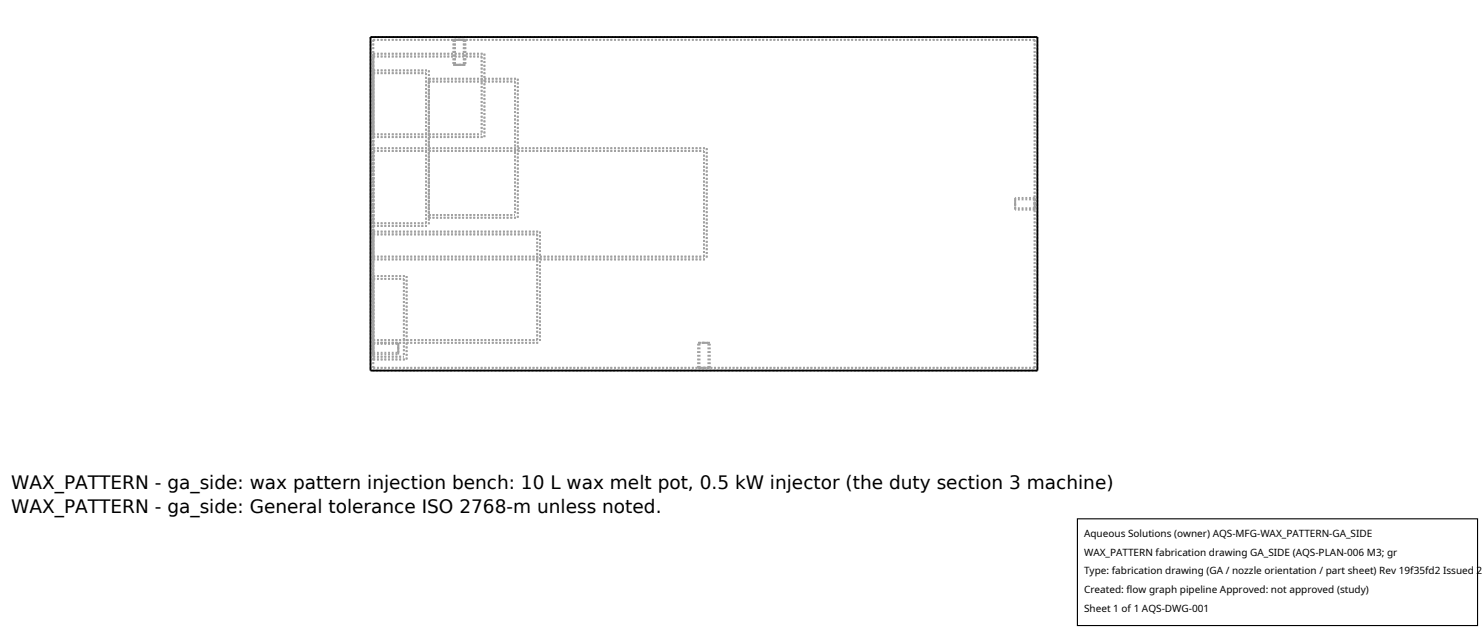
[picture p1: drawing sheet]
<svg xmlns="http://www.w3.org/2000/svg" width="212mm" height="90mm" viewBox="0 0 212 90" stroke-linecap="round" stroke-linejoin="round" font-family="sans-serif">
<defs><g id="words">
<g font-size="2.6">
<text x="1.6" y="69.8">WAX_PATTERN - ga_side: wax pattern injection bench: 10 L wax melt pot, 0.5 kW injector (the duty section 3 machine)</text>
<text x="1.6" y="73.3">WAX_PATTERN - ga_side: General tolerance ISO 2768-m unless noted.</text>
</g>
<g font-size="1.4">
<text x="154.8" y="76.6">Aqueous Solutions (owner) AQS-MFG-WAX_PATTERN-GA_SIDE</text>
<text x="154.8" y="79.3">WAX_PATTERN fabrication drawing GA_SIDE (AQS-PLAN-006 M3; gr</text>
<text x="154.8" y="82">Type: fabrication drawing (GA / nozzle orientation / part sheet) Rev 19f35fd2 Issued 2</text>
<text x="154.8" y="84.7">Created: flow graph pipeline Approved: not approved (study)</text>
<text x="154.8" y="87.4">Sheet 1 of 1 AQS-DWG-001</text>
</g>
</g></defs>
<g fill="none" stroke="#a0a0a0" stroke-width=".26" stroke-dasharray=".3 .3" stroke-linecap="butt">
<path d="M52.9 5.3h95.3M52.9 5.3v47.6M53.3 10.5v21.4M53.3 10.5h7.6M53.3 8.1v11.1M53.3 8.1h15.5M53.3 19.2h15.5M53.3 5.7h94.5M53.3 5.7v46.8M53.3 10.1v22.2M53.3 7.7v11.9M53.3 7.7h15.9"/>
<path d="M53.3 19.6h15.9M53.3 10.1h8M60.9 10.5v21.4M61.3 11.6v19.1M61.3 11.6h12.3M61.3 10.1v22.2M61.3 11.2v19.9M61.3 11.2h12.7M64.8 5.7h1.7M64.8 9.3h.8M64.8 5.7v3.6M65 9.3h.6"/>
<path d="M65 5.7h1.2M65 5.7v3.6M65.6 5.7h-.8M65.6 9.3h.9M65.6 9.3h.6M65.6 5.7h-.6M66.2 9.3h-1.2M66.2 5.7h-.6M66.2 5.7v3.6M66.5 5.7h-.9M66.5 9.3h-1.7M66.5 5.7v3.6"/>
<path d="M68.8 8.1v11.1M69.2 7.7v11.9M73.6 11.6v19.1M74 11.2v19.9M148.2 5.3v47.6M53.3 31.9h7.6M53.3 33.5v15.1M53.3 33.5h23.4M53.3 39.8v11.1M53.3 39.8h4.4M53.3 21.6v15M53.3 21.6h47.2"/>
<path d="M53.3 36.6h47.2M53.3 21.2v15.8M53.3 33.1v15.8M53.3 39.4v11.9M53.3 39.4h4.8M53.3 33.1h23.8M53.3 21.2h47.6M53.3 37h47.6M53.3 32.3h8M57.7 39.8v11.1M58.1 39.4v11.9M61.3 30.7h12.3"/>
<path d="M61.3 31.1h12.7M76.7 33.5v15.1M77.1 33.1v15.8M100.5 21.6v15M100.9 21.2v15.8M145 29.1v.8M145 29.9v-1.6M145 28.3v.8M145 29.1v.6M145 29.7v-1.2M145 28.5v.6M147.8 29.1v-.8"/>
<path d="M147.8 28.3v1.6M147.8 29.9v-.8M147.8 29.1v-.6M147.8 28.5v1.2M147.8 29.7v-.6M147.8 28.3h-2.8M147.8 29.9h-2.8M147.8 28.5h-2.8M147.8 29.7h-2.8M53.3 48.6h23.4M53.3 50.9h4.4M53.3 52.5h94.5"/>
<path d="M53.3 48.9v1.7M53.3 50.6v-1.7M53.3 51.3h4.8M53.3 48.9h23.8M53.3 48.9h3.6M53.3 49.7v.7M53.3 50.4v-1.3M53.3 49.1v.6M53.3 50.6h3.6M53.3 50.4h3.6M53.3 49.1h3.6M56.9 48.9v1.7"/>
<path d="M56.9 50.6v-1.7M56.9 49.7v-.6M56.9 49.1v1.3M56.9 50.4v-.7M99.7 52.5h.8M99.7 48.9h1.7M99.7 52.5v-3.6M99.9 48.9h1.3M99.9 52.5h.6M99.9 52.5v-3.6M100.5 52.5h.9M100.5 48.9h-.8"/>
<path d="M100.5 48.9h-.6M100.5 52.5h.7M101.2 48.9h-.7M101.2 52.5h-1.3M101.2 52.5v-3.6M101.4 52.5h-1.7M101.4 48.9h-.9M101.4 52.5v-3.6M147.8 52.5v-46.8M148.2 52.9h-95.3"/>
</g>
<path d="M52.9 5.3h95.3v47.6h-95.3z" fill="none" stroke="#000" stroke-width=".26"/>
<path d="M153.9 74.1h57.1v15.2h-57.1z" fill="#fff" stroke="#000" stroke-width=".16"/>
<use href="#words"/>
</svg>
